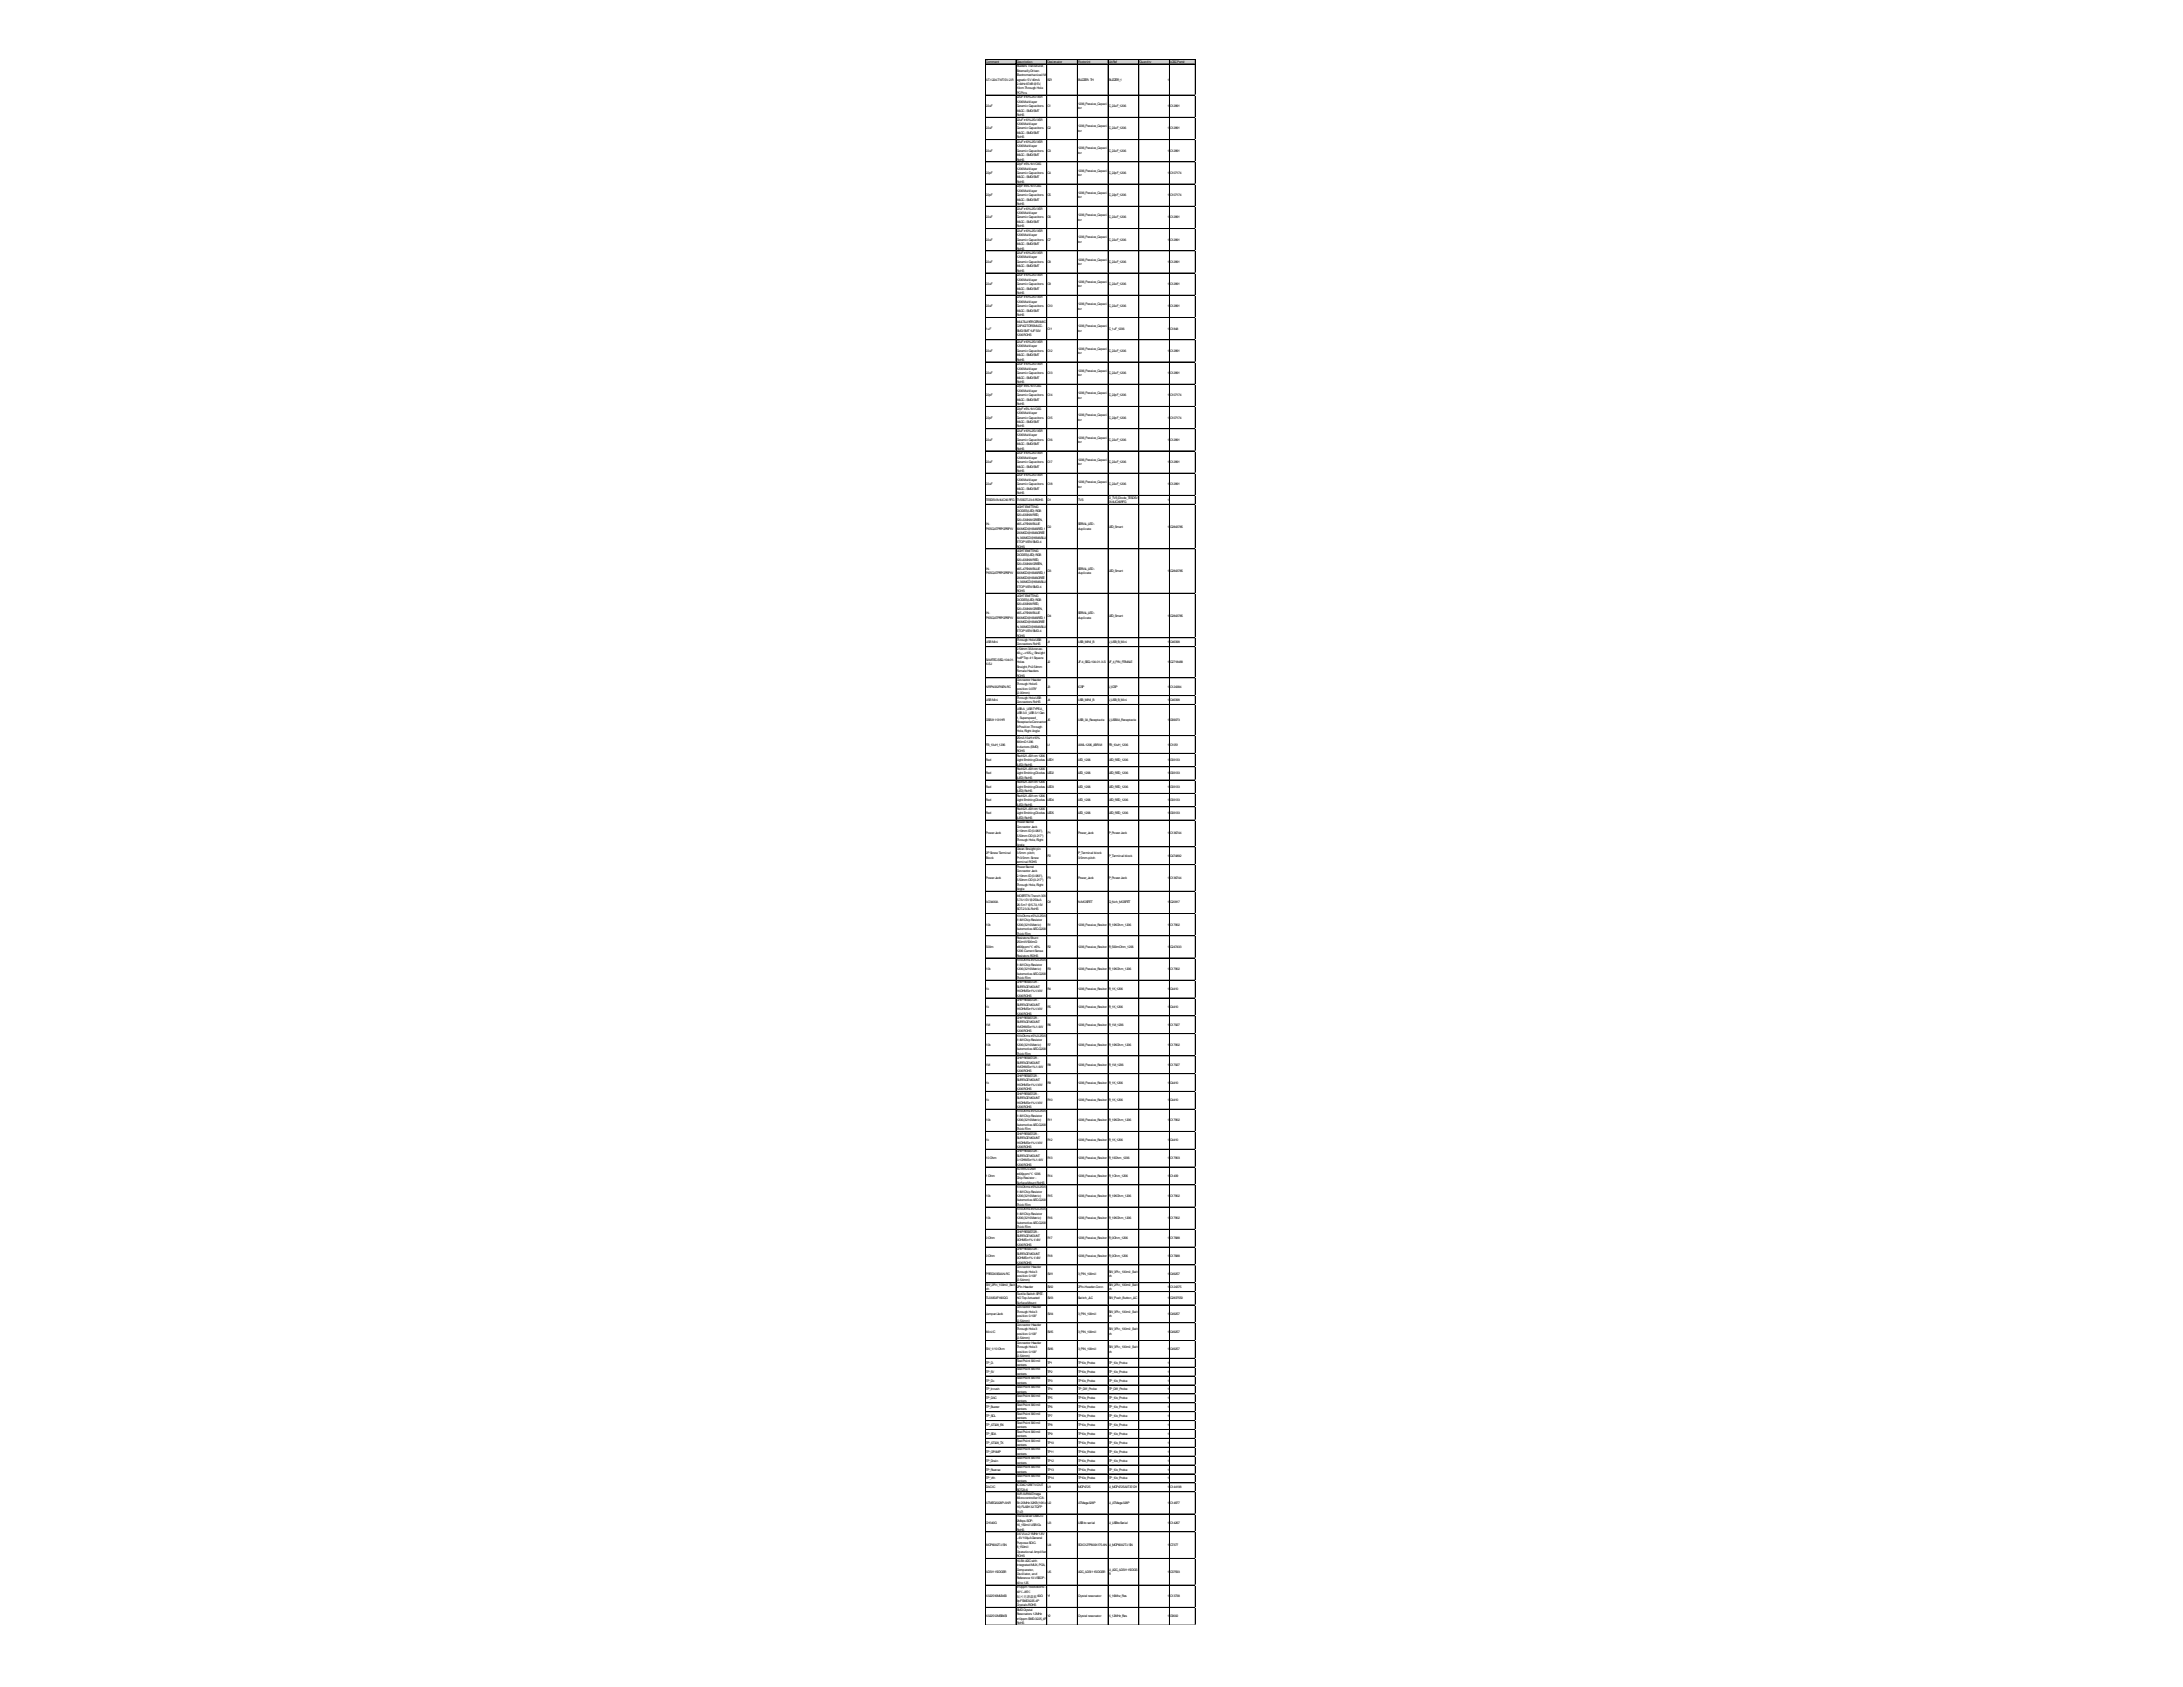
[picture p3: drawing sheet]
<svg xmlns="http://www.w3.org/2000/svg" width="279mm" height="216mm" viewBox="0 0 279 216" stroke-linecap="round" stroke-linejoin="round" font-family="sans-serif">
<defs><g id="words">
<g font-size=".4">
<text x="126.2" y="8">Comment</text>
<text x="126.2" y="10.3">AT-1224-TWT-5V-2-R</text>
<text x="130.1" y="8">Description</text>
<text x="130.1" y="8.6">Buzzers Transducer,</text>
<text x="130.1" y="9.2">ExternallyDriven</text>
<text x="130.1" y="9.7">Electromechanical/M</text>
<text x="130.1" y="10.3">agnetic5V40mA</text>
<text x="130.1" y="10.9">2.4kHz87dB@5V,</text>
<text x="130.1" y="11.4">10cmThrough Hole</text>
<text x="134.1" y="8">Designator</text>
<text x="134.1" y="10.3">BZ1</text>
<text x="138" y="8">Footprint</text>
<text x="138" y="10.3">BUZZER- TH</text>
<text x="141.9" y="8">LibRef</text>
<text x="141.9" y="10.3">BUZZER_1</text>
<text x="145.8" y="8">Quantity</text>
<text x="149.4" y="10.3">1</text>
<text x="149.8" y="8">LCSCPart#</text>
<text x="126.2" y="13.7">22uF</text>
<text x="126.2" y="16.6">22uF</text>
<text x="130.1" y="12">PCPins</text>
<text x="130.1" y="12.6">22uF±10%25VX5R</text>
<text x="130.1" y="13.2">1206Multilayer</text>
<text x="130.1" y="13.7">CeramicCapacitors</text>
<text x="130.1" y="14.3">MLCC- SMD/SMT</text>
<text x="130.1" y="14.9">RoHS</text>
<text x="130.1" y="15.4">22uF±10%25VX5R</text>
<text x="130.1" y="16">1206Multilayer</text>
<text x="130.1" y="16.6">CeramicCapacitors</text>
<text x="130.1" y="17.1">MLCC- SMD/SMT</text>
<text x="130.1" y="17.7">RoHS</text>
<text x="134.1" y="13.7">C1</text>
<text x="134.1" y="16.6">C2</text>
<text x="138" y="13.4">1206_Passive_Capaci</text>
<text x="138" y="14">tor</text>
<text x="138" y="16.3">1206_Passive_Capaci</text>
<text x="138" y="16.9">tor</text>
<text x="141.9" y="13.7">C_22uF_1206</text>
<text x="141.9" y="16.6">C_22uF_1206</text>
<text x="149.4" y="13.7">1</text>
<text x="149.4" y="16.6">1</text>
<text x="149.8" y="13.7">C12891</text>
<text x="149.8" y="16.6">C12891</text>
<text x="126.2" y="19.4">22uF</text>
<text x="126.2" y="22.3">22pF</text>
<text x="130.1" y="18.3">22uF±10%25VX5R</text>
<text x="130.1" y="18.8">1206Multilayer</text>
<text x="130.1" y="19.4">CeramicCapacitors</text>
<text x="130.1" y="20">MLCC- SMD/SMT</text>
<text x="130.1" y="20.6">RoHS</text>
<text x="130.1" y="21.1">22pF±5%1kVC0G</text>
<text x="130.1" y="21.7">1206Multilayer</text>
<text x="130.1" y="22.3">CeramicCapacitors</text>
<text x="130.1" y="22.8">MLCC- SMD/SMT</text>
<text x="130.1" y="23.4">RoHS</text>
<text x="130.1" y="24">22pF±5%1kVC0G</text>
<text x="134.1" y="19.4">C3</text>
<text x="134.1" y="22.3">C4</text>
<text x="138" y="19.1">1206_Passive_Capaci</text>
<text x="138" y="19.7">tor</text>
<text x="138" y="22">1206_Passive_Capaci</text>
<text x="138" y="22.5">tor</text>
<text x="141.9" y="19.4">C_22uF_1206</text>
<text x="141.9" y="22.3">C_22pF_1206</text>
<text x="149.4" y="19.4">1</text>
<text x="149.4" y="22.3">1</text>
<text x="149.8" y="19.4">C12891</text>
<text x="149.8" y="22.3">C107174</text>
<text x="126.2" y="25.1">22pF</text>
<text x="126.2" y="28">22uF</text>
<text x="130.1" y="24.5">1206Multilayer</text>
<text x="130.1" y="25.1">CeramicCapacitors</text>
<text x="130.1" y="25.7">MLCC- SMD/SMT</text>
<text x="130.1" y="26.2">RoHS</text>
<text x="130.1" y="26.8">22uF±10%25VX5R</text>
<text x="130.1" y="27.4">1206Multilayer</text>
<text x="130.1" y="28">CeramicCapacitors</text>
<text x="130.1" y="28.5">MLCC- SMD/SMT</text>
<text x="130.1" y="29.1">RoHS</text>
<text x="130.1" y="29.7">22uF±10%25VX5R</text>
<text x="134.1" y="25.1">C5</text>
<text x="134.1" y="28">C6</text>
<text x="138" y="24.8">1206_Passive_Capaci</text>
<text x="138" y="25.4">tor</text>
<text x="138" y="27.7">1206_Passive_Capaci</text>
<text x="138" y="28.2">tor</text>
<text x="141.9" y="25.1">C_22pF_1206</text>
<text x="141.9" y="28">C_22uF_1206</text>
<text x="149.4" y="25.1">1</text>
<text x="149.4" y="28">1</text>
<text x="149.8" y="25.1">C107174</text>
<text x="149.8" y="28">C12891</text>
<text x="126.2" y="30.8">22uF</text>
<text x="126.2" y="33.6">22uF</text>
<text x="130.1" y="30.2">1206Multilayer</text>
<text x="130.1" y="30.8">CeramicCapacitors</text>
<text x="130.1" y="31.4">MLCC- SMD/SMT</text>
<text x="130.1" y="31.9">RoHS</text>
<text x="130.1" y="32.5">22uF±10%25VX5R</text>
<text x="130.1" y="33.1">1206Multilayer</text>
<text x="130.1" y="33.6">CeramicCapacitors</text>
<text x="130.1" y="34.2">MLCC- SMD/SMT</text>
<text x="130.1" y="34.8">RoHS</text>
<text x="130.1" y="35.4">22uF±10%25VX5R</text>
<text x="130.1" y="35.9">1206Multilayer</text>
<text x="134.1" y="30.8">C7</text>
<text x="134.1" y="33.6">C8</text>
<text x="138" y="30.5">1206_Passive_Capaci</text>
<text x="138" y="31.1">tor</text>
<text x="138" y="33.4">1206_Passive_Capaci</text>
<text x="138" y="33.9">tor</text>
<text x="141.9" y="30.8">C_22uF_1206</text>
<text x="141.9" y="33.6">C_22uF_1206</text>
<text x="149.4" y="30.8">1</text>
<text x="149.4" y="33.6">1</text>
<text x="149.8" y="30.8">C12891</text>
<text x="149.8" y="33.6">C12891</text>
<text x="126.2" y="36.5">22uF</text>
<text x="126.2" y="39.3">22uF</text>
<text x="130.1" y="36.5">CeramicCapacitors</text>
<text x="130.1" y="37.1">MLCC- SMD/SMT</text>
<text x="130.1" y="37.6">RoHS</text>
<text x="130.1" y="38.2">22uF±10%25VX5R</text>
<text x="130.1" y="38.8">1206Multilayer</text>
<text x="130.1" y="39.3">CeramicCapacitors</text>
<text x="130.1" y="39.9">MLCC- SMD/SMT</text>
<text x="130.1" y="40.5">RoHS</text>
<text x="130.1" y="41.3">MULTILAYERCERAMIC</text>
<text x="130.1" y="41.9">CAPACITORSMLCC-</text>
<text x="134.1" y="36.5">C9</text>
<text x="134.1" y="39.3">C10</text>
<text x="138" y="36.2">1206_Passive_Capaci</text>
<text x="138" y="36.8">tor</text>
<text x="138" y="39.1">1206_Passive_Capaci</text>
<text x="138" y="39.6">tor</text>
<text x="138" y="41.9">1206_Passive_Capaci</text>
<text x="141.9" y="36.5">C_22uF_1206</text>
<text x="141.9" y="39.3">C_22uF_1206</text>
<text x="149.4" y="36.5">1</text>
<text x="149.4" y="39.3">1</text>
<text x="149.8" y="36.5">C12891</text>
<text x="149.8" y="39.3">C12891</text>
<text x="126.2" y="42.2">1uF</text>
<text x="126.2" y="45">22uF</text>
<text x="126.2" y="47.9">22uF</text>
<text x="130.1" y="42.5">SMD/SMT1UF50V</text>
<text x="130.1" y="43">1206ROHS</text>
<text x="130.1" y="43.9">22uF±10%25VX5R</text>
<text x="130.1" y="44.5">1206Multilayer</text>
<text x="130.1" y="45">CeramicCapacitors</text>
<text x="130.1" y="45.6">MLCC- SMD/SMT</text>
<text x="130.1" y="46.2">RoHS</text>
<text x="130.1" y="46.7">22uF±10%25VX5R</text>
<text x="130.1" y="47.3">1206Multilayer</text>
<text x="130.1" y="47.9">CeramicCapacitors</text>
<text x="134.1" y="42.2">C11</text>
<text x="134.1" y="45">C12</text>
<text x="134.1" y="47.9">C13</text>
<text x="138" y="42.5">tor</text>
<text x="138" y="44.7">1206_Passive_Capaci</text>
<text x="138" y="45.3">tor</text>
<text x="138" y="47.6">1206_Passive_Capaci</text>
<text x="141.9" y="42.2">C_1uF_1206</text>
<text x="141.9" y="45">C_22uF_1206</text>
<text x="141.9" y="47.9">C_22uF_1206</text>
<text x="149.4" y="42.2">1</text>
<text x="149.4" y="45">1</text>
<text x="149.4" y="47.9">1</text>
<text x="149.8" y="42.2">C1848</text>
<text x="149.8" y="45">C12891</text>
<text x="149.8" y="47.9">C12891</text>
<text x="126.2" y="50.7">22pF</text>
<text x="126.2" y="53.6">22pF</text>
<text x="130.1" y="48.4">MLCC- SMD/SMT</text>
<text x="130.1" y="49">RoHS</text>
<text x="130.1" y="49.6">22pF±5%1kVC0G</text>
<text x="130.1" y="50.2">1206Multilayer</text>
<text x="130.1" y="50.7">CeramicCapacitors</text>
<text x="130.1" y="51.3">MLCC- SMD/SMT</text>
<text x="130.1" y="51.9">RoHS</text>
<text x="130.1" y="52.4">22pF±5%1kVC0G</text>
<text x="130.1" y="53">1206Multilayer</text>
<text x="130.1" y="53.6">CeramicCapacitors</text>
<text x="134.1" y="50.7">C14</text>
<text x="134.1" y="53.6">C15</text>
<text x="138" y="48.2">tor</text>
<text x="138" y="50.4">1206_Passive_Capaci</text>
<text x="138" y="51">tor</text>
<text x="138" y="53.3">1206_Passive_Capaci</text>
<text x="138" y="53.9">tor</text>
<text x="141.9" y="50.7">C_22pF_1206</text>
<text x="141.9" y="53.6">C_22pF_1206</text>
<text x="149.4" y="50.7">1</text>
<text x="149.4" y="53.6">1</text>
<text x="149.8" y="50.7">C107174</text>
<text x="149.8" y="53.6">C107174</text>
<text x="126.2" y="56.4">22uF</text>
<text x="126.2" y="59.3">22uF</text>
<text x="130.1" y="54.1">MLCC- SMD/SMT</text>
<text x="130.1" y="54.7">RoHS</text>
<text x="130.1" y="55.3">22uF±10%25VX5R</text>
<text x="130.1" y="55.8">1206Multilayer</text>
<text x="130.1" y="56.4">CeramicCapacitors</text>
<text x="130.1" y="57">MLCC- SMD/SMT</text>
<text x="130.1" y="57.6">RoHS</text>
<text x="130.1" y="58.1">22uF±10%25VX5R</text>
<text x="130.1" y="58.7">1206Multilayer</text>
<text x="130.1" y="59.3">CeramicCapacitors</text>
<text x="130.1" y="59.8">MLCC- SMD/SMT</text>
<text x="134.1" y="56.4">C16</text>
<text x="134.1" y="59.3">C17</text>
<text x="138" y="56.1">1206_Passive_Capaci</text>
<text x="138" y="56.7">tor</text>
<text x="138" y="59">1206_Passive_Capaci</text>
<text x="138" y="59.5">tor</text>
<text x="141.9" y="56.4">C_22uF_1206</text>
<text x="141.9" y="59.3">C_22uF_1206</text>
<text x="149.4" y="56.4">1</text>
<text x="149.4" y="59.3">1</text>
<text x="149.8" y="56.4">C12891</text>
<text x="149.8" y="59.3">C12891</text>
<text x="126.2" y="62.1">22uF</text>
<text x="126.2" y="64.1">TESD5V0V4UCX6RFG</text>
<text x="130.1" y="60.4">RoHS</text>
<text x="130.1" y="61">22uF±10%25VX5R</text>
<text x="130.1" y="61.5">1206Multilayer</text>
<text x="130.1" y="62.1">CeramicCapacitors</text>
<text x="130.1" y="62.7">MLCC- SMD/SMT</text>
<text x="130.1" y="63.2">RoHS</text>
<text x="130.1" y="64.1">TVSSOT-23-6ROHS</text>
<text x="130.1" y="65">LIGHTEMITTING</text>
<text x="130.1" y="65.5">DIODES(LED) RGB</text>
<text x="134.1" y="62.1">C18</text>
<text x="134.1" y="64.1">D1</text>
<text x="138" y="61.8">1206_Passive_Capaci</text>
<text x="138" y="62.4">tor</text>
<text x="138" y="64.1">TVS</text>
<text x="141.9" y="62.1">C_22uF_1206</text>
<text x="141.9" y="63.8">D_TVS_Diode_TESD5V</text>
<text x="141.9" y="64.4">0V4UCX6RFG</text>
<text x="149.4" y="62.1">1</text>
<text x="149.4" y="64.1">1</text>
<text x="149.8" y="62.1">C12891</text>
<text x="126.2" y="67.2">IN-</text>
<text x="126.2" y="67.8">PI55QATPRPGPBPW</text>
<text x="130.1" y="66.1">620~630NMRED,</text>
<text x="130.1" y="66.7">520~530NMGREEN,</text>
<text x="130.1" y="67.2">465~475NMBLUE</text>
<text x="130.1" y="67.8">600MCD@16MARED,1</text>
<text x="130.1" y="68.4">200MCD@16MAGREE</text>
<text x="130.1" y="68.9">N,300MCD@16MABLU</text>
<text x="130.1" y="69.5">ETOPVIEWSMD-4</text>
<text x="130.1" y="70.1">ROHS</text>
<text x="130.1" y="70.6">LIGHTEMITTING</text>
<text x="130.1" y="71.2">DIODES(LED) RGB</text>
<text x="130.1" y="71.8">620~630NMRED,</text>
<text x="134.1" y="67.5">D2</text>
<text x="138" y="67.2">SERIAL_LED-</text>
<text x="138" y="67.8">duplicate</text>
<text x="141.9" y="67.5">LED_Smart</text>
<text x="149.4" y="67.5">1</text>
<text x="149.8" y="67.5">C2843785</text>
<text x="126.2" y="72.9">IN-</text>
<text x="126.2" y="73.5">PI55QATPRPGPBPW</text>
<text x="130.1" y="72.4">520~530NMGREEN,</text>
<text x="130.1" y="72.9">465~475NMBLUE</text>
<text x="130.1" y="73.5">600MCD@16MARED,1</text>
<text x="130.1" y="74.1">200MCD@16MAGREE</text>
<text x="130.1" y="74.6">N,300MCD@16MABLU</text>
<text x="130.1" y="75.2">ETOPVIEWSMD-4</text>
<text x="130.1" y="75.8">ROHS</text>
<text x="130.1" y="76.3">LIGHTEMITTING</text>
<text x="130.1" y="76.9">DIODES(LED) RGB</text>
<text x="130.1" y="77.5">620~630NMRED,</text>
<text x="134.1" y="73.2">D3</text>
<text x="138" y="72.9">SERIAL_LED-</text>
<text x="138" y="73.5">duplicate</text>
<text x="141.9" y="73.2">LED_Smart</text>
<text x="149.4" y="73.2">1</text>
<text x="149.8" y="73.2">C2843785</text>
<text x="126.2" y="78.6">IN-</text>
<text x="126.2" y="79.2">PI55QATPRPGPBPW</text>
<text x="126.2" y="82.3">USBMini</text>
<text x="130.1" y="78">520~530NMGREEN,</text>
<text x="130.1" y="78.6">465~475NMBLUE</text>
<text x="130.1" y="79.2">600MCD@16MARED,1</text>
<text x="130.1" y="79.8">200MCD@16MAGREE</text>
<text x="130.1" y="80.3">N,300MCD@16MABLU</text>
<text x="130.1" y="80.9">ETOPVIEWSMD-4</text>
<text x="130.1" y="81.5">ROHS</text>
<text x="130.1" y="82">Through HoleUSB</text>
<text x="130.1" y="82.6">Connectors RoHS</text>
<text x="130.1" y="83.2">2.54mm3Abronze-</text>
<text x="130.1" y="83.7">40℃~+105℃ Straight</text>
<text x="134.1" y="78.9">D4</text>
<text x="134.1" y="82.3">J1</text>
<text x="138" y="78.6">SERIAL_LED-</text>
<text x="138" y="79.2">duplicate</text>
<text x="138" y="82.3">USB_MINI_B</text>
<text x="141.9" y="78.9">LED_Smart</text>
<text x="141.9" y="82.3">J_USB_B_Mini</text>
<text x="149.4" y="78.9">1</text>
<text x="149.4" y="82.3">1</text>
<text x="149.8" y="78.9">C2843785</text>
<text x="149.8" y="82.3">C46398</text>
<text x="126.2" y="84.6">SAMTEC-SSQ-104-01-</text>
<text x="126.2" y="85.2">X-SJ</text>
<text x="126.2" y="88">NRPN032PAEN-RC</text>
<text x="126.2" y="89.7">USBMini</text>
<text x="130.1" y="84.3">1x4PTop 41Square</text>
<text x="130.1" y="84.9">Holes</text>
<text x="130.1" y="85.4">Straight,P=2.54mm</text>
<text x="130.1" y="86">FemaleHeaders</text>
<text x="130.1" y="86.6">ROHS</text>
<text x="130.1" y="87.2">Connector Header</text>
<text x="130.1" y="87.7">Through Hole6</text>
<text x="130.1" y="88.3">position 0.079&quot;</text>
<text x="130.1" y="88.9">(2.00mm)</text>
<text x="130.1" y="89.4">Through HoleUSB</text>
<text x="134.1" y="84.9">J2</text>
<text x="134.1" y="88">J3</text>
<text x="134.1" y="89.7">J4</text>
<text x="138" y="84.9">JF-4_SSQ-104-01-X-S</text>
<text x="138" y="88">ICSP</text>
<text x="138" y="89.7">USB_MINI_B</text>
<text x="141.9" y="84.9">JF_4_PIN_FEMALE</text>
<text x="141.9" y="88">J_ICSP</text>
<text x="141.9" y="89.7">J_USB_B_Mini</text>
<text x="149.4" y="84.9">1</text>
<text x="149.4" y="88">1</text>
<text x="149.4" y="89.7">1</text>
<text x="149.8" y="84.9">C2718488</text>
<text x="149.8" y="88">C124384</text>
<text x="149.8" y="89.7">C46398</text>
<text x="126.2" y="92.3">GSB311131HR</text>
<text x="126.2" y="95.4">FB_10uH_1206</text>
<text x="130.1" y="90">Connectors RoHS</text>
<text x="130.1" y="90.9">USB-A_USBTYPE-A_</text>
<text x="130.1" y="91.4">USB3.0_USB3.1Gen</text>
<text x="130.1" y="92">1, Superspeed_</text>
<text x="130.1" y="92.6">ReceptacleConnector</text>
<text x="130.1" y="93.1">9Position Through</text>
<text x="130.1" y="93.7">Hole, Right Angle</text>
<text x="130.1" y="94.6">25mA10uH±10%</text>
<text x="130.1" y="95.1">800mΩ1206</text>
<text x="130.1" y="95.7">Inductors (SMD)</text>
<text x="134.1" y="92.3">J5</text>
<text x="134.1" y="95.4">L1</text>
<text x="138" y="92.3">USB_3A_Receptacle</text>
<text x="138" y="95.4">AIML-1206_ABR-M</text>
<text x="141.9" y="92.3">J_USB3A_Receptacle</text>
<text x="141.9" y="95.4">FB_10uH_1206</text>
<text x="149.4" y="92.3">1</text>
<text x="149.4" y="95.4">1</text>
<text x="149.8" y="92.3">C69073</text>
<text x="149.8" y="95.4">C1051</text>
<text x="126.2" y="97.4">Red</text>
<text x="126.2" y="99.1">Red</text>
<text x="126.2" y="100.8">Red</text>
<text x="130.1" y="96.3">ROHS</text>
<text x="130.1" y="96.8">Red 621~631nm1206</text>
<text x="130.1" y="97.4">Light EmittingDiodes</text>
<text x="130.1" y="98">(LED) RoHS</text>
<text x="130.1" y="98.5">Red 621~631nm1206</text>
<text x="130.1" y="99.1">Light EmittingDiodes</text>
<text x="130.1" y="99.7">(LED) RoHS</text>
<text x="130.1" y="100.2">Red 621~631nm1206</text>
<text x="130.1" y="100.8">Light EmittingDiodes</text>
<text x="130.1" y="101.4">(LED) RoHS</text>
<text x="130.1" y="102">Red 621~631nm1206</text>
<text x="134.1" y="97.4">LED1</text>
<text x="134.1" y="99.1">LED2</text>
<text x="134.1" y="100.8">LED3</text>
<text x="138" y="97.4">LED_1206</text>
<text x="138" y="99.1">LED_1206</text>
<text x="138" y="100.8">LED_1206</text>
<text x="141.9" y="97.4">LED_RED_1206</text>
<text x="141.9" y="99.1">LED_RED_1206</text>
<text x="141.9" y="100.8">LED_RED_1206</text>
<text x="149.4" y="97.4">1</text>
<text x="149.4" y="99.1">1</text>
<text x="149.4" y="100.8">1</text>
<text x="149.8" y="97.4">C93133</text>
<text x="149.8" y="99.1">C93133</text>
<text x="149.8" y="100.8">C93133</text>
<text x="126.2" y="102.5">Red</text>
<text x="126.2" y="104.2">Red</text>
<text x="126.2" y="106.8">Power Jack</text>
<text x="130.1" y="102.5">Light EmittingDiodes</text>
<text x="130.1" y="103.1">(LED) RoHS</text>
<text x="130.1" y="103.7">Red 621~631nm1206</text>
<text x="130.1" y="104.2">Light EmittingDiodes</text>
<text x="130.1" y="104.8">(LED) RoHS</text>
<text x="130.1" y="105.4">Power Barrel</text>
<text x="130.1" y="105.9">Connector Jack</text>
<text x="130.1" y="106.5">2.10mmID(0.083&quot;),</text>
<text x="130.1" y="107.1">5.50mmOD(0.217&quot;)</text>
<text x="130.1" y="107.6">Through Hole, Right</text>
<text x="134.1" y="102.5">LED4</text>
<text x="134.1" y="104.2">LED5</text>
<text x="134.1" y="106.8">P1</text>
<text x="138" y="102.5">LED_1206</text>
<text x="138" y="104.2">LED_1206</text>
<text x="138" y="106.8">Power_Jack</text>
<text x="141.9" y="102.5">LED_RED_1206</text>
<text x="141.9" y="104.2">LED_RED_1206</text>
<text x="141.9" y="106.8">P_Power Jack</text>
<text x="149.4" y="102.5">1</text>
<text x="149.4" y="104.2">1</text>
<text x="149.4" y="106.8">1</text>
<text x="149.8" y="102.5">C93133</text>
<text x="149.8" y="104.2">C93133</text>
<text x="149.8" y="106.8">C136744</text>
<text x="126.2" y="109.4">2PScrewTerminal</text>
<text x="126.2" y="109.9">Block</text>
<text x="126.2" y="112.5">Power Jack</text>
<text x="130.1" y="108.2">Angle</text>
<text x="130.1" y="108.8">Green Straight pin</text>
<text x="130.1" y="109.4">3.5mm pitch;</text>
<text x="130.1" y="109.9">P=3.5mm Screw</text>
<text x="130.1" y="110.5">terminal ROHS</text>
<text x="130.1" y="111.1">Power Barrel</text>
<text x="130.1" y="111.6">Connector Jack</text>
<text x="130.1" y="112.2">2.10mmID(0.083&quot;),</text>
<text x="130.1" y="112.8">5.50mmOD(0.217&quot;)</text>
<text x="130.1" y="113.3">Through Hole, Right</text>
<text x="130.1" y="113.9">Angle</text>
<text x="134.1" y="109.6">P2</text>
<text x="134.1" y="112.5">P3</text>
<text x="138" y="109.4">P_Terminal block</text>
<text x="138" y="109.9">3.5mm-pitch</text>
<text x="138" y="112.5">Power_Jack</text>
<text x="141.9" y="109.6">P_Terminal block</text>
<text x="141.9" y="112.5">P_Power Jack</text>
<text x="149.4" y="109.6">1</text>
<text x="149.4" y="112.5">1</text>
<text x="149.8" y="109.6">C474892</text>
<text x="149.8" y="112.5">C136744</text>
<text x="126.2" y="115.6">AO3400A</text>
<text x="126.2" y="118.5">10k</text>
<text x="130.1" y="114.8">MOSFETNTrench 30V</text>
<text x="130.1" y="115.3">5.7A1.5V@250uA</text>
<text x="130.1" y="115.9">26.5m?@5.7A,10V</text>
<text x="130.1" y="116.5">SOT-23-3LRoHS</text>
<text x="130.1" y="117.3">10kOhms±5%0.25W,</text>
<text x="130.1" y="117.9">1/4WChip Resistor</text>
<text x="130.1" y="118.5">1206(3216Metric)</text>
<text x="130.1" y="119">AutomotiveAEC-Q200</text>
<text x="130.1" y="119.6">ThickFilm</text>
<text x="134.1" y="115.6">Q1</text>
<text x="134.1" y="118.5">R1</text>
<text x="138" y="115.6">N-MOSFET</text>
<text x="138" y="118.5">1206_Passive_Resitor</text>
<text x="141.9" y="115.6">Q_Nch_MOSFET</text>
<text x="141.9" y="118.5">R_10KOhm_1206</text>
<text x="149.4" y="115.6">1</text>
<text x="149.4" y="118.5">1</text>
<text x="149.8" y="115.6">C20917</text>
<text x="149.8" y="118.5">C17902</text>
<text x="126.2" y="121.3">500m</text>
<text x="126.2" y="124.2">10k</text>
<text x="130.1" y="120.2">Resistors/Shunt</text>
<text x="130.1" y="120.7">250mW500mΩ</text>
<text x="130.1" y="121.3">±800ppm/℃ ±5%</text>
<text x="130.1" y="121.9">1206 Current Sense</text>
<text x="130.1" y="122.4">Resistors ROHS</text>
<text x="130.1" y="123">10kOhms±5%0.25W,</text>
<text x="130.1" y="123.6">1/4WChip Resistor</text>
<text x="130.1" y="124.2">1206(3216Metric)</text>
<text x="130.1" y="124.7">AutomotiveAEC-Q200</text>
<text x="130.1" y="125.3">ThickFilm</text>
<text x="130.1" y="125.9">CHIPRESISTOR-</text>
<text x="134.1" y="121.3">R2</text>
<text x="134.1" y="124.2">R3</text>
<text x="138" y="121.3">1206_Passive_Resitor</text>
<text x="138" y="124.2">1206_Passive_Resitor</text>
<text x="141.9" y="121.3">R_500mOhm_1206</text>
<text x="141.9" y="124.2">R_10KOhm_1206</text>
<text x="149.4" y="121.3">1</text>
<text x="149.4" y="124.2">1</text>
<text x="149.8" y="121.3">C247433</text>
<text x="149.8" y="124.2">C17902</text>
<text x="126.2" y="126.7">1k</text>
<text x="126.2" y="129">1k</text>
<text x="126.2" y="131.3">1M</text>
<text x="130.1" y="126.4">SURFACEMOUNT</text>
<text x="130.1" y="127">1KOHMS±1%1/4W</text>
<text x="130.1" y="127.6">1206ROHS</text>
<text x="130.1" y="128.1">CHIPRESISTOR-</text>
<text x="130.1" y="128.7">SURFACEMOUNT</text>
<text x="130.1" y="129.3">1KOHMS±1%1/4W</text>
<text x="130.1" y="129.8">1206ROHS</text>
<text x="130.1" y="130.4">CHIPRESISTOR-</text>
<text x="130.1" y="131">SURFACEMOUNT</text>
<text x="130.1" y="131.6">1MOHMS±1%1/4W</text>
<text x="134.1" y="126.7">R4</text>
<text x="134.1" y="129">R5</text>
<text x="134.1" y="131.3">R6</text>
<text x="138" y="126.7">1206_Passive_Resitor</text>
<text x="138" y="129">1206_Passive_Resitor</text>
<text x="138" y="131.3">1206_Passive_Resitor</text>
<text x="141.9" y="126.7">R_1K_1206</text>
<text x="141.9" y="129">R_1K_1206</text>
<text x="141.9" y="131.3">R_1M_1206</text>
<text x="149.4" y="126.7">1</text>
<text x="149.4" y="129">1</text>
<text x="149.4" y="131.3">1</text>
<text x="149.8" y="126.7">C4410</text>
<text x="149.8" y="129">C4410</text>
<text x="149.8" y="131.3">C17927</text>
<text x="126.2" y="133.8">10k</text>
<text x="126.2" y="136.4">1M</text>
<text x="130.1" y="132.1">1206ROHS</text>
<text x="130.1" y="132.7">10kOhms±5%0.25W,</text>
<text x="130.1" y="133.3">1/4WChip Resistor</text>
<text x="130.1" y="133.8">1206(3216Metric)</text>
<text x="130.1" y="134.4">AutomotiveAEC-Q200</text>
<text x="130.1" y="135">ThickFilm</text>
<text x="130.1" y="135.5">CHIPRESISTOR-</text>
<text x="130.1" y="136.1">SURFACEMOUNT</text>
<text x="130.1" y="136.7">1MOHMS±1%1/4W</text>
<text x="130.1" y="137.2">1206ROHS</text>
<text x="130.1" y="137.8">CHIPRESISTOR-</text>
<text x="134.1" y="133.8">R7</text>
<text x="134.1" y="136.4">R8</text>
<text x="138" y="133.8">1206_Passive_Resitor</text>
<text x="138" y="136.4">1206_Passive_Resitor</text>
<text x="141.9" y="133.8">R_10KOhm_1206</text>
<text x="141.9" y="136.4">R_1M_1206</text>
<text x="149.4" y="133.8">1</text>
<text x="149.4" y="136.4">1</text>
<text x="149.8" y="133.8">C17902</text>
<text x="149.8" y="136.4">C17927</text>
<text x="126.2" y="138.7">1k</text>
<text x="126.2" y="140.9">1k</text>
<text x="126.2" y="143.5">10k</text>
<text x="130.1" y="138.4">SURFACEMOUNT</text>
<text x="130.1" y="139">1KOHMS±1%1/4W</text>
<text x="130.1" y="139.5">1206ROHS</text>
<text x="130.1" y="140.1">CHIPRESISTOR-</text>
<text x="130.1" y="140.7">SURFACEMOUNT</text>
<text x="130.1" y="141.2">1KOHMS±1%1/4W</text>
<text x="130.1" y="141.8">1206ROHS</text>
<text x="130.1" y="142.4">10kOhms±5%0.25W,</text>
<text x="130.1" y="142.9">1/4WChip Resistor</text>
<text x="130.1" y="143.5">1206(3216Metric)</text>
<text x="134.1" y="138.7">R9</text>
<text x="134.1" y="140.9">R10</text>
<text x="134.1" y="143.5">R11</text>
<text x="138" y="138.7">1206_Passive_Resitor</text>
<text x="138" y="140.9">1206_Passive_Resitor</text>
<text x="138" y="143.5">1206_Passive_Resitor</text>
<text x="141.9" y="138.7">R_1K_1206</text>
<text x="141.9" y="140.9">R_1K_1206</text>
<text x="141.9" y="143.5">R_10KOhm_1206</text>
<text x="149.4" y="138.7">1</text>
<text x="149.4" y="140.9">1</text>
<text x="149.4" y="143.5">1</text>
<text x="149.8" y="138.7">C4410</text>
<text x="149.8" y="140.9">C4410</text>
<text x="149.8" y="143.5">C17902</text>
<text x="126.2" y="146.1">1k</text>
<text x="126.2" y="148.3">10Ohm</text>
<text x="130.1" y="144.1">AutomotiveAEC-Q200</text>
<text x="130.1" y="144.6">ThickFilm</text>
<text x="130.1" y="145.2">CHIPRESISTOR-</text>
<text x="130.1" y="145.8">SURFACEMOUNT</text>
<text x="130.1" y="146.4">1KOHMS±1%1/4W</text>
<text x="130.1" y="146.9">1206ROHS</text>
<text x="130.1" y="147.5">CHIPRESISTOR-</text>
<text x="130.1" y="148.1">SURFACEMOUNT</text>
<text x="130.1" y="148.6">0.1OHMS±1%1/4W</text>
<text x="130.1" y="149.2">1206ROHS</text>
<text x="130.1" y="149.8">1Ω±5%0.25W</text>
<text x="134.1" y="146.1">R12</text>
<text x="134.1" y="148.3">R13</text>
<text x="138" y="146.1">1206_Passive_Resitor</text>
<text x="138" y="148.3">1206_Passive_Resitor</text>
<text x="141.9" y="146.1">R_1K_1206</text>
<text x="141.9" y="148.3">R_10Ohm_1206</text>
<text x="149.4" y="146.1">1</text>
<text x="149.4" y="148.3">1</text>
<text x="149.8" y="146.1">C4410</text>
<text x="149.8" y="148.3">C17903</text>
<text x="126.2" y="150.6">1Ohm</text>
<text x="126.2" y="153.2">10k</text>
<text x="130.1" y="150.3">±400ppm/℃ 1206</text>
<text x="130.1" y="150.9">Chip Resistor -</text>
<text x="130.1" y="151.5">SurfaceMount RoHS</text>
<text x="130.1" y="152">10kOhms±5%0.25W,</text>
<text x="130.1" y="152.6">1/4WChip Resistor</text>
<text x="130.1" y="153.2">1206(3216Metric)</text>
<text x="130.1" y="153.8">AutomotiveAEC-Q200</text>
<text x="130.1" y="154.3">ThickFilm</text>
<text x="130.1" y="154.9">10kOhms±5%0.25W,</text>
<text x="130.1" y="155.5">1/4WChip Resistor</text>
<text x="134.1" y="150.6">R14</text>
<text x="134.1" y="153.2">R15</text>
<text x="138" y="150.6">1206_Passive_Resitor</text>
<text x="138" y="153.2">1206_Passive_Resitor</text>
<text x="141.9" y="150.6">R_1Ohm_1206</text>
<text x="141.9" y="153.2">R_10KOhm_1206</text>
<text x="149.4" y="150.6">1</text>
<text x="149.4" y="153.2">1</text>
<text x="149.8" y="150.6">C1409</text>
<text x="149.8" y="153.2">C17902</text>
<text x="126.2" y="156">10k</text>
<text x="126.2" y="158.6">0Ohm</text>
<text x="126.2" y="160.9">0Ohm</text>
<text x="130.1" y="156">1206(3216Metric)</text>
<text x="130.1" y="156.6">AutomotiveAEC-Q200</text>
<text x="130.1" y="157.2">ThickFilm</text>
<text x="130.1" y="157.7">CHIPRESISTOR-</text>
<text x="130.1" y="158.3">SURFACEMOUNT</text>
<text x="130.1" y="158.9">0OHMS±1%1/4W</text>
<text x="130.1" y="159.4">1206ROHS</text>
<text x="130.1" y="160">CHIPRESISTOR-</text>
<text x="130.1" y="160.6">SURFACEMOUNT</text>
<text x="130.1" y="161.2">0OHMS±1%1/4W</text>
<text x="130.1" y="161.7">1206ROHS</text>
<text x="134.1" y="156">R16</text>
<text x="134.1" y="158.6">R17</text>
<text x="134.1" y="160.9">R18</text>
<text x="138" y="156">1206_Passive_Resitor</text>
<text x="138" y="158.6">1206_Passive_Resitor</text>
<text x="138" y="160.9">1206_Passive_Resitor</text>
<text x="141.9" y="156">R_10KOhm_1206</text>
<text x="141.9" y="158.6">R_0Ohm_1206</text>
<text x="141.9" y="160.9">R_0Ohm_1206</text>
<text x="149.4" y="156">1</text>
<text x="149.4" y="158.6">1</text>
<text x="149.4" y="160.9">1</text>
<text x="149.8" y="156">C17902</text>
<text x="149.8" y="158.6">C17888</text>
<text x="149.8" y="160.9">C17888</text>
<text x="126.2" y="163.1">PREC003SAAN-RC</text>
<text x="126.2" y="164.6">SW_2Pin_100mil_Swit</text>
<text x="126.2" y="165.1">ch</text>
<text x="126.2" y="166.3">TL3305AF160QG</text>
<text x="130.1" y="162.3">Connector Header</text>
<text x="130.1" y="162.9">Through Hole3</text>
<text x="130.1" y="163.4">position 0.100&quot;</text>
<text x="130.1" y="164">(2.54mm)</text>
<text x="130.1" y="164.9">2Pin Header</text>
<text x="130.1" y="165.7">TactileSwitch SPST-</text>
<text x="130.1" y="166.3">NOTop Actuated</text>
<text x="130.1" y="166.8">SurfaceMount</text>
<text x="130.1" y="167.4">Connector Header</text>
<text x="130.1" y="168">Through Hole3</text>
<text x="134.1" y="163.1">SW1</text>
<text x="134.1" y="164.9">SW2</text>
<text x="134.1" y="166.3">SW3</text>
<text x="138" y="163.1">3_PIN_100mil</text>
<text x="138" y="164.9">2Pin-Header-Conn</text>
<text x="138" y="166.3">Switch_JLC</text>
<text x="141.9" y="162.9">SW_3Pin_100mil_Swit</text>
<text x="141.9" y="163.4">ch</text>
<text x="141.9" y="164.6">SW_2Pin_100mil_Swit</text>
<text x="141.9" y="165.1">ch</text>
<text x="141.9" y="166.3">SW_Push_Button_JLC</text>
<text x="141.9" y="168">SW_3Pin_100mil_Swit</text>
<text x="149.4" y="163.1">1</text>
<text x="149.4" y="164.9">1</text>
<text x="149.4" y="166.3">1</text>
<text x="149.8" y="163.1">C49257</text>
<text x="149.8" y="164.9">C124375</text>
<text x="149.8" y="166.3">C2837550</text>
<text x="126.2" y="168.3">Jumper/Jack</text>
<text x="126.2" y="170.5">Mini/C</text>
<text x="126.2" y="172.8">SW_1/10Ohm</text>
<text x="130.1" y="168.6">position 0.100&quot;</text>
<text x="130.1" y="169.1">(2.54mm)</text>
<text x="130.1" y="169.7">Connector Header</text>
<text x="130.1" y="170.3">Through Hole3</text>
<text x="130.1" y="170.8">position 0.100&quot;</text>
<text x="130.1" y="171.4">(2.54mm)</text>
<text x="130.1" y="172">Connector Header</text>
<text x="130.1" y="172.5">Through Hole3</text>
<text x="130.1" y="173.1">position 0.100&quot;</text>
<text x="130.1" y="173.7">(2.54mm)</text>
<text x="134.1" y="168.3">SW4</text>
<text x="134.1" y="170.5">SW5</text>
<text x="134.1" y="172.8">SW6</text>
<text x="138" y="168.3">3_PIN_100mil</text>
<text x="138" y="170.5">3_PIN_100mil</text>
<text x="138" y="172.8">3_PIN_100mil</text>
<text x="141.9" y="168.6">ch</text>
<text x="141.9" y="170.3">SW_3Pin_100mil_Swit</text>
<text x="141.9" y="170.8">ch</text>
<text x="141.9" y="172.5">SW_3Pin_100mil_Swit</text>
<text x="141.9" y="173.1">ch</text>
<text x="149.4" y="168.3">1</text>
<text x="149.4" y="170.5">1</text>
<text x="149.4" y="172.8">1</text>
<text x="149.8" y="168.3">C49257</text>
<text x="149.8" y="170.5">C49257</text>
<text x="149.8" y="172.8">C49257</text>
<text x="126.2" y="174.5">TP_D-</text>
<text x="126.2" y="175.7">TP_5V</text>
<text x="126.2" y="176.8">TP_D+</text>
<text x="126.2" y="177.9">TP_Inrush</text>
<text x="126.2" y="179.1">TP_DAC</text>
<text x="130.1" y="174.2">Test Point 300mil</text>
<text x="130.1" y="174.8">centers</text>
<text x="130.1" y="175.4">Test Point 300mil</text>
<text x="130.1" y="176">centers</text>
<text x="130.1" y="176.5">Test Point 300mil</text>
<text x="130.1" y="177.1">centers</text>
<text x="130.1" y="177.7">Test Point 300mil</text>
<text x="130.1" y="178.2">centers</text>
<text x="130.1" y="178.8">Test Point 300mil</text>
<text x="130.1" y="179.4">centers</text>
<text x="130.1" y="179.9">Test Point 300mil</text>
<text x="134.1" y="174.5">TP1</text>
<text x="134.1" y="175.7">TP2</text>
<text x="134.1" y="176.8">TP3</text>
<text x="134.1" y="177.9">TP4</text>
<text x="134.1" y="179.1">TP5</text>
<text x="138" y="174.5">TP10x_Probe</text>
<text x="138" y="175.7">TP10x_Probe</text>
<text x="138" y="176.8">TP10x_Probe</text>
<text x="138" y="177.9">TP_Diff_Probe</text>
<text x="138" y="179.1">TP10x_Probe</text>
<text x="141.9" y="174.5">TP_10x_Probe</text>
<text x="141.9" y="175.7">TP_10x_Probe</text>
<text x="141.9" y="176.8">TP_10x_Probe</text>
<text x="141.9" y="177.9">TP_Diff_Probe</text>
<text x="141.9" y="179.1">TP_10x_Probe</text>
<text x="149.4" y="174.5">1</text>
<text x="149.4" y="175.7">1</text>
<text x="149.4" y="176.8">1</text>
<text x="149.4" y="177.9">1</text>
<text x="149.4" y="179.1">1</text>
<text x="126.2" y="180.2">TP_Buzzer</text>
<text x="126.2" y="181.4">TP_SCL</text>
<text x="126.2" y="182.5">TP_AT328_RX</text>
<text x="126.2" y="183.6">TP_SDA</text>
<text x="126.2" y="184.8">TP_AT328_TX</text>
<text x="126.2" y="185.9">TP_OPAMP</text>
<text x="130.1" y="180.5">centers</text>
<text x="130.1" y="181.1">Test Point 300mil</text>
<text x="130.1" y="181.6">centers</text>
<text x="130.1" y="182.2">Test Point 300mil</text>
<text x="130.1" y="182.8">centers</text>
<text x="130.1" y="183.4">Test Point 300mil</text>
<text x="130.1" y="183.9">centers</text>
<text x="130.1" y="184.5">Test Point 300mil</text>
<text x="130.1" y="185.1">centers</text>
<text x="130.1" y="185.6">Test Point 300mil</text>
<text x="134.1" y="180.2">TP6</text>
<text x="134.1" y="181.4">TP7</text>
<text x="134.1" y="182.5">TP8</text>
<text x="134.1" y="183.6">TP9</text>
<text x="134.1" y="184.8">TP10</text>
<text x="134.1" y="185.9">TP11</text>
<text x="138" y="180.2">TP10x_Probe</text>
<text x="138" y="181.4">TP10x_Probe</text>
<text x="138" y="182.5">TP10x_Probe</text>
<text x="138" y="183.6">TP10x_Probe</text>
<text x="138" y="184.8">TP10x_Probe</text>
<text x="138" y="185.9">TP10x_Probe</text>
<text x="141.9" y="180.2">TP_10x_Probe</text>
<text x="141.9" y="181.4">TP_10x_Probe</text>
<text x="141.9" y="182.5">TP_10x_Probe</text>
<text x="141.9" y="183.6">TP_10x_Probe</text>
<text x="141.9" y="184.8">TP_10x_Probe</text>
<text x="141.9" y="185.9">TP_10x_Probe</text>
<text x="149.4" y="180.2">1</text>
<text x="149.4" y="181.4">1</text>
<text x="149.4" y="182.5">1</text>
<text x="149.4" y="183.6">1</text>
<text x="149.4" y="184.8">1</text>
<text x="149.4" y="185.9">1</text>
<text x="126.2" y="187.1">TP_Drain</text>
<text x="126.2" y="188.2">TP_Rsense</text>
<text x="126.2" y="189.3">TP_Vth</text>
<text x="126.2" y="190.5">DACIC</text>
<text x="130.1" y="186.2">centers</text>
<text x="130.1" y="186.8">Test Point 300mil</text>
<text x="130.1" y="187.3">centers</text>
<text x="130.1" y="187.9">Test Point 300mil</text>
<text x="130.1" y="188.5">centers</text>
<text x="130.1" y="189">Test Point 300mil</text>
<text x="130.1" y="189.6">centers</text>
<text x="130.1" y="190.2">ICDAC12BITV-OUT</text>
<text x="130.1" y="190.8">SOT23-6</text>
<text x="130.1" y="191.3">AVRAVR®ATmega</text>
<text x="130.1" y="191.9">Microcontroller IC8-</text>
<text x="134.1" y="187.1">TP12</text>
<text x="134.1" y="188.2">TP13</text>
<text x="134.1" y="189.3">TP14</text>
<text x="134.1" y="190.5">U1</text>
<text x="138" y="187.1">TP10x_Probe</text>
<text x="138" y="188.2">TP10x_Probe</text>
<text x="138" y="189.3">TP10x_Probe</text>
<text x="138" y="190.5">MCP4725</text>
<text x="141.9" y="187.1">TP_10x_Probe</text>
<text x="141.9" y="188.2">TP_10x_Probe</text>
<text x="141.9" y="189.3">TP_10x_Probe</text>
<text x="141.9" y="190.5">U_MCP4725A0T-E/CH</text>
<text x="149.4" y="187.1">1</text>
<text x="149.4" y="188.2">1</text>
<text x="149.4" y="189.3">1</text>
<text x="149.4" y="190.5">1</text>
<text x="149.8" y="190.5">C144198</text>
<text x="126.2" y="192.5">ATMEGA328P-ANR</text>
<text x="126.2" y="195">CH340G</text>
<text x="126.2" y="197.9">MCP6002T-I/SN</text>
<text x="130.1" y="192.5">Bit 20MHz32KB(16Kx</text>
<text x="130.1" y="193">16) FLASH32-TQFP</text>
<text x="130.1" y="193.6">(7x7)</text>
<text x="130.1" y="194.2">Transceiver USB2.0</text>
<text x="130.1" y="194.7">2MbpsSOP-</text>
<text x="130.1" y="195.3">16_150mil USBICs</text>
<text x="130.1" y="195.9">RoHS</text>
<text x="130.1" y="196.4">0.6V/us21MHz1.8V</text>
<text x="130.1" y="197">~6V100μAGeneral</text>
<text x="130.1" y="197.6">PurposeSOIC-</text>
<text x="134.1" y="192.5">U2</text>
<text x="134.1" y="195">U3</text>
<text x="134.1" y="197.9">U4</text>
<text x="138" y="192.5">ATMega328P</text>
<text x="138" y="195">USBto serial</text>
<text x="138" y="197.9">SOIC127P600X175-8N</text>
<text x="141.9" y="192.5">U_ATMega328P</text>
<text x="141.9" y="195">U_USBtoSerial</text>
<text x="141.9" y="197.9">U_MCP6002T-I/SN</text>
<text x="149.4" y="192.5">1</text>
<text x="149.4" y="195">1</text>
<text x="149.4" y="197.9">1</text>
<text x="149.8" y="192.5">C14877</text>
<text x="149.8" y="195">C14267</text>
<text x="149.8" y="197.9">C7377</text>
<text x="126.2" y="201.3">ADS1115IDGSR</text>
<text x="130.1" y="198.2">8_150mil</text>
<text x="130.1" y="198.7">Operational Amplifier</text>
<text x="130.1" y="199.3">ROHS</text>
<text x="130.1" y="199.9">16-Bit ADCwith</text>
<text x="130.1" y="200.4">Integrated MUX, PGA,</text>
<text x="130.1" y="201">Comparator,</text>
<text x="130.1" y="201.6">Oscillator, and</text>
<text x="130.1" y="202.1">Reference10-VSSOP-</text>
<text x="130.1" y="202.7">40to 125</text>
<text x="130.1" y="203.3">±10ppm16000000Hz-</text>
<text x="130.1" y="203.8">40℃~85℃</text>
<text x="134.1" y="201.3">U5</text>
<text x="138" y="201.3">ADC_ADS1115IDGSR</text>
<text x="141.9" y="201">U_ADC_ADS1115IDGS</text>
<text x="141.9" y="201.6">R</text>
<text x="149.4" y="201.3">1</text>
<text x="149.8" y="201.3">C37593</text>
<text x="126.2" y="204.4">X322516MLB4SI</text>
<text x="126.2" y="207">X322512MSB4SI</text>
<text x="130.1" y="204.5">贴片无源晶振 60Ω</text>
<text x="130.1" y="205">9pFSMD3225-4P</text>
<text x="130.1" y="205.6">CrystalsROHS</text>
<text x="130.1" y="206.1">SMDCrystal</text>
<text x="130.1" y="206.7">Resonators 12MHz</text>
<text x="130.1" y="207.3">±10ppmSMD-3225_4P</text>
<text x="130.1" y="207.8">RoHS</text>
<text x="134.1" y="204.4">Y1</text>
<text x="134.1" y="207">Y2</text>
<text x="138" y="204.4">Crystal resonator</text>
<text x="138" y="207">Crystal resonator</text>
<text x="141.9" y="204.4">X_16Mhz_Res</text>
<text x="141.9" y="207">X_12MHz_Res</text>
<text x="149.4" y="204.4">1</text>
<text x="149.4" y="207">1</text>
<text x="149.8" y="204.4">C13738</text>
<text x="149.8" y="207">C9002</text>
</g>
</g></defs>
<path d="M126.1 7.6h27v.6h-27z" fill="#d3d3d3"/>
<g fill="none" stroke="#000" stroke-width=".13">
<path d="M126.1 7.6v200.3M126.1 8.2h26.9M126.1 12.2h26.9M126.1 15h26.9M126.1 17.9h26.9M130 7.6v200.3M130.1 7.6v200.3M134 7.6v200.3M137.9 7.6v200.3M141.8 7.6v200.3M145.7 7.6v200.3M145.8 7.6v200.3"/>
<path d="M149.7 7.6v200.3M153 7.6v200.3M153 7.6h-26.9v200.3M126.1 20.7h26.9M126.1 23.6h26.9M126.1 26.4h26.9M126.1 29.2h26.9M126.1 29.3h26.9M126.1 32.1h26.9M126.1 34.9l26.9 .1M126.1 37.8h26.9M126.1 40.6h26.9"/>
<path d="M126.1 43.5h26.9M126.1 46.3h26.9M126.1 49.2h26.9M126.1 52h26.9M126.1 54.9h26.9M126.1 57.7h26.9M126.1 60.6h26.9M126.1 63.4h26.9M126.1 64.5l26.9 .1M126.1 70.2h26.9M126.1 75.9h26.9M126.1 81.6h26.9"/>
<path d="M126.1 82.8h26.9M126.1 86.7l26.9 .1M126.1 89h26.9M126.1 90.2h26.9M126.1 94.1h26.9M126.1 94.2h26.9M126.1 96.4h26.9M126.1 98.1h26.9M126.1 99.8h26.9M126.1 101.5h26.9M126.1 101.6h26.9M126.1 103.2l26.9 .1"/>
<path d="M126.1 105h26.9M126.1 108.4h26.9M126.1 110.6l26.9 .1M126.1 114.1h26.9M126.1 116.9h26.9M126.1 119.8h26.9M126.1 122.6h26.9M126.1 125.4l26.9 .1M126.1 127.7h26.9M126.1 130h26.9M126.1 132.3h26.9M126.1 135.1h26.9"/>
<path d="M126.1 137.4h26.9M126.1 139.7h26.9M126.1 142h26.9M126.1 144.8h26.9M126.1 147.1h26.9M126.1 149.4h26.9M126.1 151.6h26.9M126.1 154.5h26.9M126.1 157.3h26.9M126.1 159.6h26.9M126.1 161.9h26.9M126.1 164.2h26.9"/>
<path d="M126.1 165.3h26.9M126.1 167h26.9M126.1 169.3h26.9M126.1 171.6h26.9M126.1 173.8h26.9M126.1 175h26.9M126.1 176.1h26.9M126.1 177.2h26.9M126.1 177.3h26.9M126.1 178.4h26.9M126.1 179.5h26.9M126.1 180.7h26.9"/>
<path d="M126.1 181.8h26.9M126.1 182.9h26.9M126.1 183h26.9M126.1 184.1h26.9M126.1 185.2h26.9M126.1 186.4h26.9M126.1 187.5h26.9M126.1 188.6h26.9M126.1 189.8h26.9M126.1 190.9h26.9M126.1 193.8h26.9M126.1 196h26.9"/>
<path d="M126.1 199.4h26.9M126.1 199.5h26.9M126.1 202.9h26.9M126.1 205.7h26.9"/>
</g>
<path d="M153 12.2h.1" fill="none" stroke="#e0e0e0" stroke-width=".13"/>
<path d="M153 15h.1" fill="none" stroke="#e0e0e0" stroke-width=".13"/>
<path d="M153 17.9h.1" fill="none" stroke="#e0e0e0" stroke-width=".13"/>
<path d="M153 20.7h.1" fill="none" stroke="#e0e0e0" stroke-width=".13"/>
<path d="M153 23.6h.1" fill="none" stroke="#e0e0e0" stroke-width=".13"/>
<path d="M153 26.4h.1" fill="none" stroke="#e0e0e0" stroke-width=".13"/>
<path d="M153 29.2h.1" fill="none" stroke="#e0e0e0" stroke-width=".13"/>
<path d="M153 32.1h.1" fill="none" stroke="#e0e0e0" stroke-width=".13"/>
<path d="M153 34.9h.1" fill="none" stroke="#e0e0e0" stroke-width=".13"/>
<path d="M153 37.8h.1" fill="none" stroke="#e0e0e0" stroke-width=".13"/>
<path d="M153 40.6h.1" fill="none" stroke="#e0e0e0" stroke-width=".13"/>
<path d="M153 43.5h.1" fill="none" stroke="#e0e0e0" stroke-width=".13"/>
<path d="M153 46.3h.1" fill="none" stroke="#e0e0e0" stroke-width=".13"/>
<path d="M153 49.2h.1" fill="none" stroke="#e0e0e0" stroke-width=".13"/>
<path d="M153 52h.1" fill="none" stroke="#e0e0e0" stroke-width=".13"/>
<path d="M153 54.9h.1" fill="none" stroke="#e0e0e0" stroke-width=".13"/>
<path d="M153 57.7h.1" fill="none" stroke="#e0e0e0" stroke-width=".13"/>
<path d="M153 60.6h.1" fill="none" stroke="#e0e0e0" stroke-width=".13"/>
<path d="M153 63.4h.1" fill="none" stroke="#e0e0e0" stroke-width=".13"/>
<path d="M153 64.5h.1" fill="none" stroke="#e0e0e0" stroke-width=".13"/>
<path d="M153 70.2h.1" fill="none" stroke="#e0e0e0" stroke-width=".13"/>
<path d="M153 75.9h.1" fill="none" stroke="#e0e0e0" stroke-width=".13"/>
<path d="M153 81.6h.1" fill="none" stroke="#e0e0e0" stroke-width=".13"/>
<path d="M153 82.8h.1" fill="none" stroke="#e0e0e0" stroke-width=".13"/>
<path d="M153 86.7h.1" fill="none" stroke="#e0e0e0" stroke-width=".13"/>
<path d="M153 89h.1" fill="none" stroke="#e0e0e0" stroke-width=".13"/>
<path d="M153 90.2h.1" fill="none" stroke="#e0e0e0" stroke-width=".13"/>
<path d="M153 94.1h.1" fill="none" stroke="#e0e0e0" stroke-width=".13"/>
<path d="M153 96.4h.1" fill="none" stroke="#e0e0e0" stroke-width=".13"/>
<path d="M153 98.1h.1" fill="none" stroke="#e0e0e0" stroke-width=".13"/>
<path d="M153 99.8h.1" fill="none" stroke="#e0e0e0" stroke-width=".13"/>
<path d="M153 101.5h.1" fill="none" stroke="#e0e0e0" stroke-width=".13"/>
<path d="M153 103.2h.1" fill="none" stroke="#e0e0e0" stroke-width=".13"/>
<path d="M153 105h.1" fill="none" stroke="#e0e0e0" stroke-width=".13"/>
<path d="M153 108.4h.1" fill="none" stroke="#e0e0e0" stroke-width=".13"/>
<path d="M153 110.6h.1" fill="none" stroke="#e0e0e0" stroke-width=".13"/>
<path d="M153 114.1h.1" fill="none" stroke="#e0e0e0" stroke-width=".13"/>
<path d="M153 116.9h.1" fill="none" stroke="#e0e0e0" stroke-width=".13"/>
<path d="M153 119.8h.1" fill="none" stroke="#e0e0e0" stroke-width=".13"/>
<path d="M153 122.6h.1" fill="none" stroke="#e0e0e0" stroke-width=".13"/>
<path d="M153 125.4h.1" fill="none" stroke="#e0e0e0" stroke-width=".13"/>
<path d="M153 127.7h.1" fill="none" stroke="#e0e0e0" stroke-width=".13"/>
<path d="M153 130h.1" fill="none" stroke="#e0e0e0" stroke-width=".13"/>
<path d="M153 132.3h.1" fill="none" stroke="#e0e0e0" stroke-width=".13"/>
<path d="M153 135.1h.1" fill="none" stroke="#e0e0e0" stroke-width=".13"/>
<path d="M153 137.4h.1" fill="none" stroke="#e0e0e0" stroke-width=".13"/>
<path d="M153 139.7h.1" fill="none" stroke="#e0e0e0" stroke-width=".13"/>
<path d="M153 142h.1" fill="none" stroke="#e0e0e0" stroke-width=".13"/>
<path d="M153 144.8h.1" fill="none" stroke="#e0e0e0" stroke-width=".13"/>
<path d="M153 147.1h.1" fill="none" stroke="#e0e0e0" stroke-width=".13"/>
<path d="M153 149.4h.1" fill="none" stroke="#e0e0e0" stroke-width=".13"/>
<path d="M153 151.6h.1" fill="none" stroke="#e0e0e0" stroke-width=".13"/>
<path d="M153 154.5h.1" fill="none" stroke="#e0e0e0" stroke-width=".13"/>
<path d="M153 157.3h.1" fill="none" stroke="#e0e0e0" stroke-width=".13"/>
<path d="M153 159.6h.1" fill="none" stroke="#e0e0e0" stroke-width=".13"/>
<path d="M153 161.9h.1" fill="none" stroke="#e0e0e0" stroke-width=".13"/>
<path d="M153 164.2h.1" fill="none" stroke="#e0e0e0" stroke-width=".13"/>
<path d="M153 165.3h.1" fill="none" stroke="#e0e0e0" stroke-width=".13"/>
<path d="M153 167h.1" fill="none" stroke="#e0e0e0" stroke-width=".13"/>
<path d="M153 169.3h.1" fill="none" stroke="#e0e0e0" stroke-width=".13"/>
<path d="M153 171.6h.1" fill="none" stroke="#e0e0e0" stroke-width=".13"/>
<path d="M153 173.8h.1" fill="none" stroke="#e0e0e0" stroke-width=".13"/>
<path d="M153 175h.1" fill="none" stroke="#e0e0e0" stroke-width=".13"/>
<path d="M153 176.1h.1" fill="none" stroke="#e0e0e0" stroke-width=".13"/>
<path d="M153 177.2h.1" fill="none" stroke="#e0e0e0" stroke-width=".13"/>
<path d="M153 178.4h.1" fill="none" stroke="#e0e0e0" stroke-width=".13"/>
<path d="M153 179.5h.1" fill="none" stroke="#e0e0e0" stroke-width=".13"/>
<path d="M153 180.7h.1" fill="none" stroke="#e0e0e0" stroke-width=".13"/>
<path d="M153 181.8h.1" fill="none" stroke="#e0e0e0" stroke-width=".13"/>
<path d="M153 182.9h.1" fill="none" stroke="#e0e0e0" stroke-width=".13"/>
<path d="M153 184.1h.1" fill="none" stroke="#e0e0e0" stroke-width=".13"/>
<path d="M153 185.2h.1" fill="none" stroke="#e0e0e0" stroke-width=".13"/>
<path d="M153 186.4h.1" fill="none" stroke="#e0e0e0" stroke-width=".13"/>
<path d="M153 187.5h.1" fill="none" stroke="#e0e0e0" stroke-width=".13"/>
<path d="M153 188.6h.1" fill="none" stroke="#e0e0e0" stroke-width=".13"/>
<path d="M153 189.8h.1" fill="none" stroke="#e0e0e0" stroke-width=".13"/>
<path d="M153 190.9h.1" fill="none" stroke="#e0e0e0" stroke-width=".13"/>
<path d="M153 193.8h.1" fill="none" stroke="#e0e0e0" stroke-width=".13"/>
<path d="M153 196h.1" fill="none" stroke="#e0e0e0" stroke-width=".13"/>
<path d="M153 199.4h.1" fill="none" stroke="#e0e0e0" stroke-width=".13"/>
<path d="M153 202.9h.1" fill="none" stroke="#e0e0e0" stroke-width=".13"/>
<path d="M153 205.7h.1" fill="none" stroke="#e0e0e0" stroke-width=".13"/>
<use href="#words"/>
</svg>
